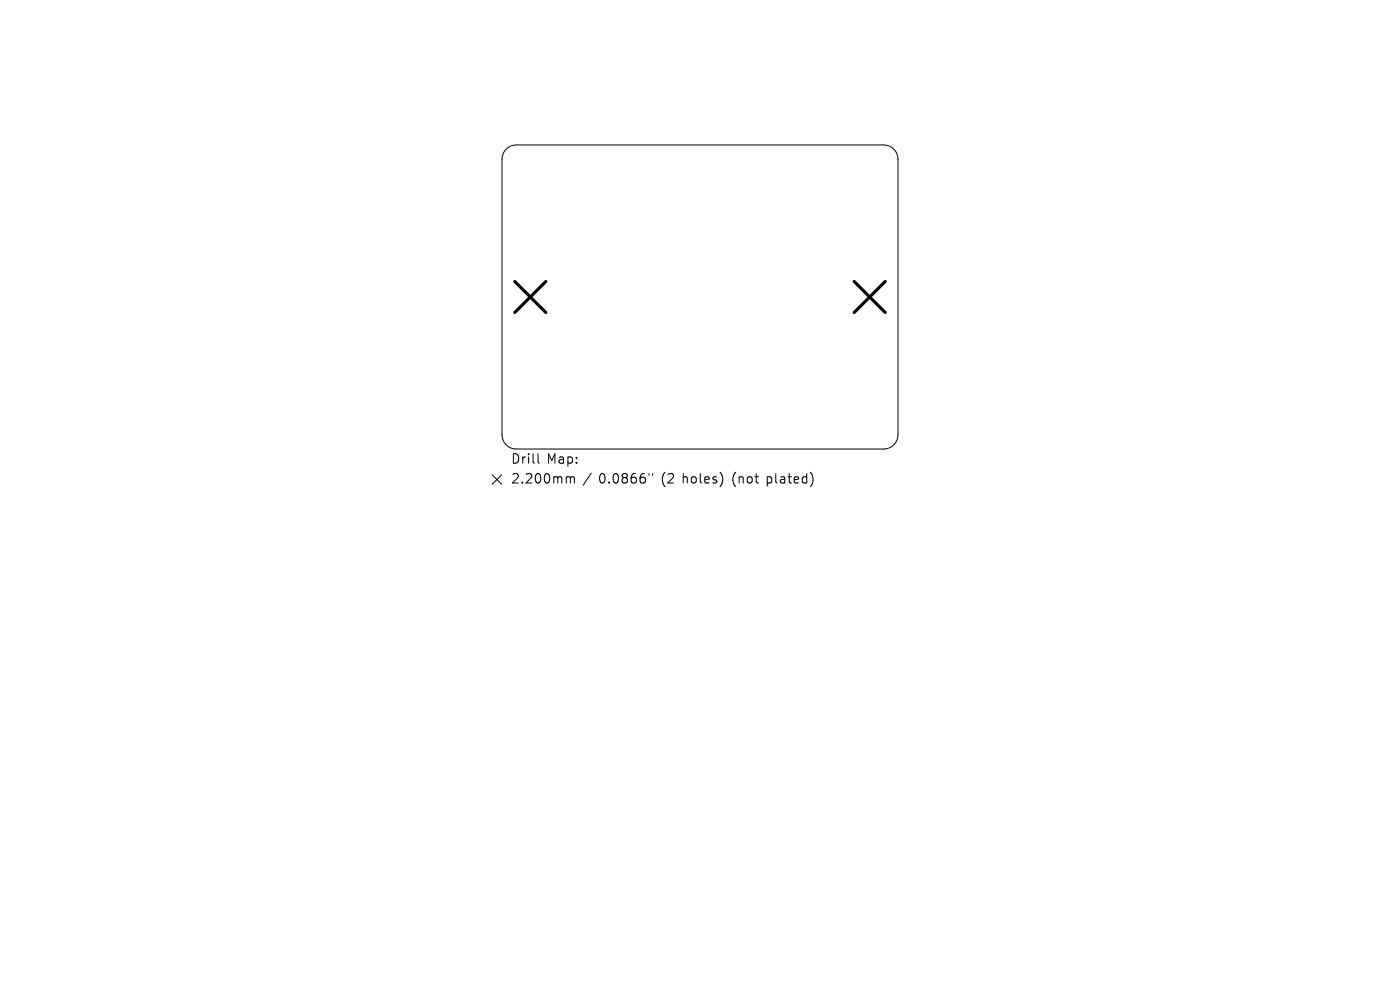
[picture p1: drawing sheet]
<svg xmlns="http://www.w3.org/2000/svg" width="297mm" height="210mm" viewBox="0 0 297 210" stroke-linecap="round" stroke-linejoin="round" font-family="sans-serif">
<defs><g id="words">
<g font-size="2.8">
<text x="108.4" y="98.8">Drill</text>
<text x="116" y="98.8">Map:</text>
<text x="108.4" y="103">2.200mm</text>
<text x="127" y="103">0.0866&quot;</text>
<text x="140.3" y="103">(2</text>
<text x="144.9" y="103">holes)</text>
<text x="155.5" y="103">(not</text>
<text x="162.9" y="103">plated)</text>
</g>
</g></defs>
<path d="M107.4 31.6a3 3 0 0 1 2.1-.8h78a3 3 0 0 1 3 3v58.5a3 3 0 0 1-3 3h-78a3 3 0 0 1-3-3v-58.5a3 3 0 0 1 .9-2.2zM114.1 96.3v1.7l.3 .3M104.4 100.7l2 2M106.4 100.7l-2 2M120.7 101.1l.3 .3M121 101.4v1.1M121 101.4l.3-.3 .5 .1 .1 1.3M125.4 100.4l-1.7 2.5M137.7 100.5v.3M138.4 100.5v.3M153.2 101v1.4M172 100.3a2.35 2.35 0 0 1 0 2.8" fill="none" stroke="#000" stroke-width=".21"/>
<path d="M109.2 59.7l6.6 6.6M115.8 59.7l-6.6 6.6M181.2 59.7l6.6 6.6M187.8 59.7l-6.6 6.6" fill="none" stroke="#000" stroke-width=".66"/>
<use href="#words"/>
</svg>
